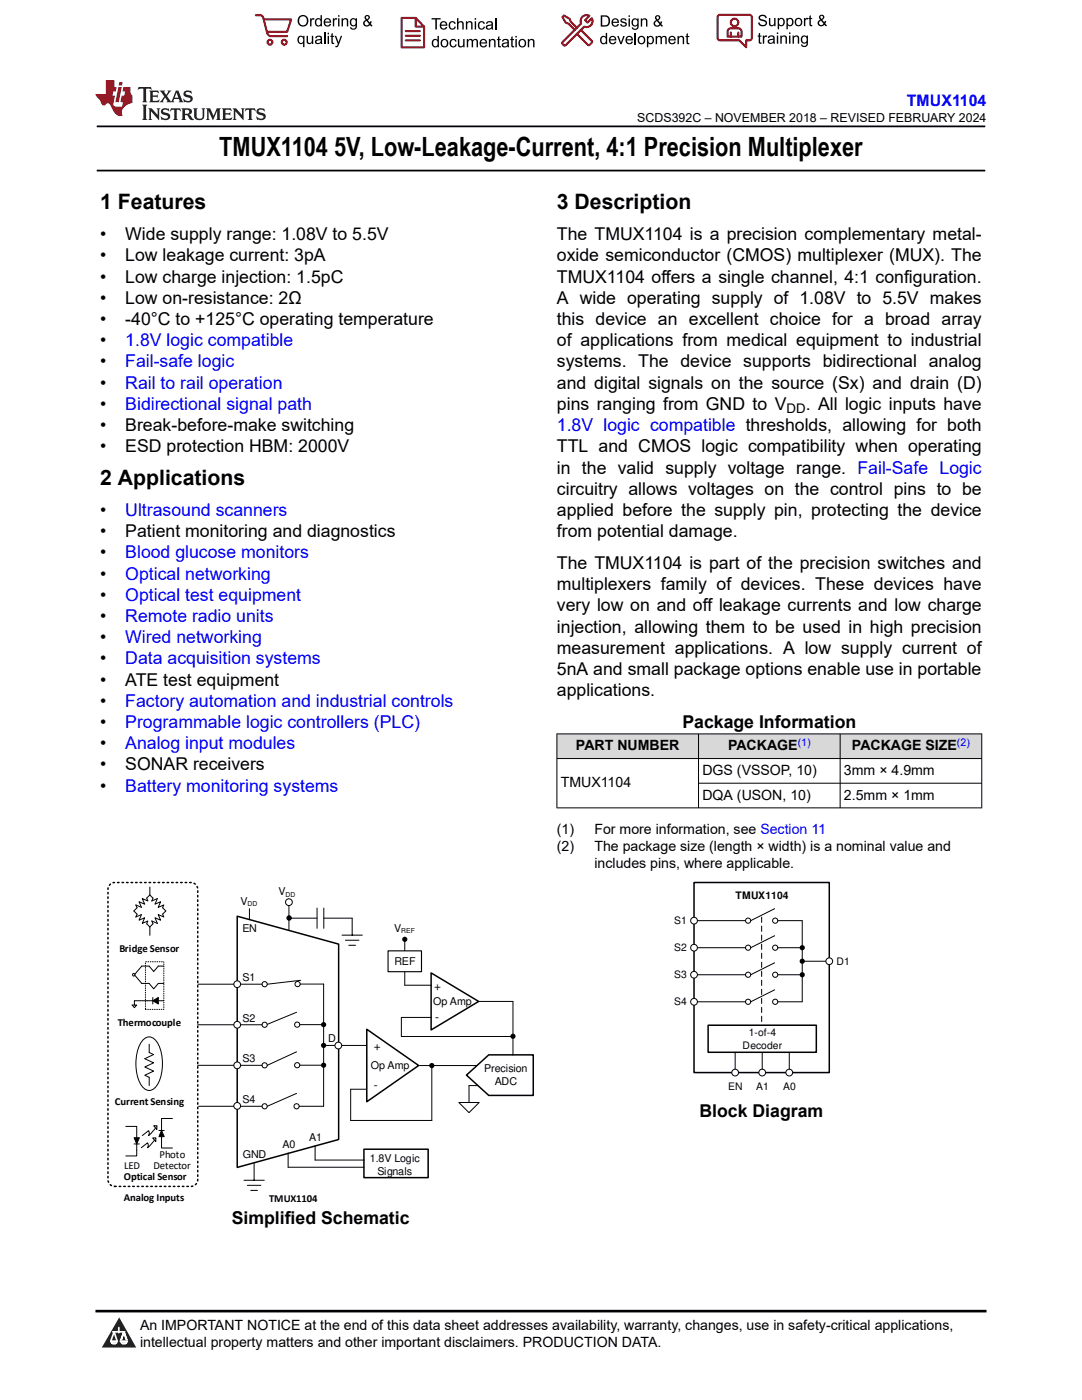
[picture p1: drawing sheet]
<svg xmlns="http://www.w3.org/2000/svg" width="216mm" height="279mm" viewBox="0 0 216 279" stroke-linecap="round" stroke-linejoin="round" font-family="sans-serif">
<defs><g id="words">
<g font-size="5.3">
<text x="43.8" y="31.2">TMUX1104</text>
<text x="66.7" y="31.2">5V, Low-Leakage-Current, 4:1 Precision Multiplexer</text>
</g>
<g font-size="4.2">
<text x="20" y="41.8">1 Features</text>
<text x="111.1" y="41.8">3 Description</text>
<text x="20" y="96.8">2 Applications</text>
</g>
<g font-size="3.5">
<text x="20" y="47.9">•</text>
<text x="25" y="47.9">Wide supply range: 1.08V to 5.5V</text>
<text x="111.1" y="47.9">The TMUX1104 is a precision complementary metal-</text>
<text x="20" y="52.2">•</text>
<text x="25" y="52.2">Low leakage current: 3pA</text>
<text x="111.1" y="52.2">oxide semiconductor (CMOS) multiplexer (MUX). The</text>
<text x="20" y="56.4">•</text>
<text x="25" y="56.4">Low charge injection: 1.5pC</text>
<text x="111.1" y="56.4">TMUX1104 offers a single channel, 4:1 configuration.</text>
<text x="20" y="60.6">•</text>
<text x="20" y="64.9">•</text>
<text x="25" y="60.6">Low on-resistance: 2Ω</text>
<text x="25" y="64.9">-40°C to +125°C operating temperature</text>
<text x="111.1" y="64.9">this device an excellent choice for a broad array</text>
<text x="111.1" y="60.6">A wide operating supply of 1.08V to 5.5V makes</text>
<text x="20" y="69.1">•</text>
<text x="111.1" y="69.1">of applications from medical equipment to industrial</text>
<text x="20" y="73.3">•</text>
<text x="20" y="77.6">•</text>
<text x="111.1" y="73.3">systems. The device supports bidirectional analog</text>
<text x="111.1" y="77.6">and digital signals on the source (Sx) and drain (D)</text>
<text x="20" y="81.8">•</text>
<text x="111.1" y="81.8">pins ranging from GND to V</text>
<text x="160.8" y="81.8">. All logic inputs have</text>
<text x="20" y="86">•</text>
<text x="25" y="86">Break-before-make switching</text>
<text x="20" y="90.3">•</text>
<text x="25" y="90.3">ESD protection HBM: 2000V</text>
<text x="111.1" y="90.3">TTL and CMOS logic compatibility when operating</text>
<text x="111.1" y="94.5">in the valid supply voltage range. Fail-Safe Logic</text>
<text x="111.1" y="98.7">circuitry allows voltages on the control pins to be</text>
<text x="20" y="103">•</text>
<text x="20" y="107.2">•</text>
<text x="25" y="107.2">Patient monitoring and diagnostics</text>
<text x="111.1" y="107.2">from potential damage.</text>
<text x="111.1" y="103">applied before the supply pin, protecting the device</text>
<text x="20" y="111.4">•</text>
<text x="111.1" y="113.6">The TMUX1104 is part of the precision switches and</text>
<text x="20" y="115.7">•</text>
<text x="20" y="119.9">•</text>
<text x="111.1" y="117.8">multiplexers family of devices. These devices have</text>
<text x="20" y="124.1">•</text>
<text x="111.1" y="122">very low on and off leakage currents and low charge</text>
<text x="20" y="128.4">•</text>
<text x="111.1" y="126.3">injection, allowing them to be used in high precision</text>
<text x="111.1" y="130.5">measurement applications. A low supply current of</text>
<text x="20" y="132.6">•</text>
<text x="20" y="136.8">•</text>
<text x="25" y="136.8">ATE test equipment</text>
<text x="111.1" y="134.7">5nA and small package options enable use in portable</text>
<text x="20" y="141.1">•</text>
<text x="111.1" y="139">applications.</text>
<text x="20" y="145.3">•</text>
<text x="20" y="149.5">•</text>
<text x="136.2" y="145.3">Package Information</text>
<text x="20" y="153.8">•</text>
<text x="25" y="153.8">SONAR receivers</text>
<text x="20" y="158">•</text>
<text x="139.6" y="223">Block Diagram</text>
<text x="46.2" y="244.3">Simplified Schematic</text>
</g>
<g font-size="3.5" fill="#00f">
<text x="25" y="69.1">1.8V logic compatible</text>
<text x="25" y="73.3">Fail-safe logic</text>
<text x="25" y="77.6">Rail to rail operation</text>
<text x="25" y="81.8">Bidirectional signal path</text>
<text x="111.1" y="86">1.8V logic compatible thresholds, allowing for both</text>
<text x="25" y="103">Ultrasound scanners</text>
<text x="25" y="111.4">Blood glucose monitors</text>
<text x="25" y="115.7">Optical networking</text>
<text x="25" y="119.9">Optical test equipment</text>
<text x="25" y="124.1">Remote radio units</text>
<text x="25" y="128.4">Wired networking</text>
<text x="25" y="132.6">Data acquisition systems</text>
<text x="25" y="141.1">Factory automation and industrial controls</text>
<text x="25" y="145.3">Programmable logic controllers (PLC)</text>
<text x="25" y="149.5">Analog input modules</text>
<text x="25" y="158">Battery monitoring systems</text>
</g>
<text font-size="3.2" fill="#00f" x="181" y="21.1">TMUX1104</text>
<g font-size="2.8">
<text x="114.9" y="149.7">PART NUMBER</text>
<text x="145.3" y="149.7">PACKAGE</text>
<text x="170" y="149.7">PACKAGE SIZE</text>
<text x="140.2" y="154.7">DGS (VSSOP, 10)</text>
<text x="168.4" y="154.7">3mm × 4.9mm</text>
<text x="111.9" y="157.1">TMUX1104</text>
<text x="140.2" y="159.6">DQA (USON, 10)</text>
<text x="168.4" y="159.6">2.5mm × 1mm</text>
<text x="111.1" y="166.4">(1)</text>
<text x="118.6" y="166.4">For more information, see Section 11</text>
<text x="111.1" y="169.8">(2)</text>
<text x="118.6" y="169.8">The package size (length × width) is a nominal value and</text>
<text x="118.6" y="173.2">includes pins, where applicable.</text>
<text x="27.9" y="265.5">An IMPORTANT NOTICE at the end of this data sheet addresses availability, warranty, changes, use in safety-critical applications,</text>
<text x="27.9" y="268.9">intellectual property matters and other important disclaimers. PRODUCTION DATA.</text>
</g>
<text font-size="2.6" x="156.9" y="82.5">DD</text>
<text font-size="2.5" x="127.2" y="24.3">SCDS392C – NOVEMBER 2018 – REVISED FEBRUARY 2024</text>
<g font-size="2.4">
<text x="86.6" y="197.6">+</text>
<text x="86.8" y="203.7">-</text>
<text x="74.6" y="209.5">+</text>
<text x="74.6" y="217.4">-</text>
</g>
<g font-size="2.1" fill="#00f">
<text x="159.2" y="148.8">(1)</text>
<text x="191" y="148.8">(2)</text>
</g>
<g font-size="2.1">
<text x="55.6" y="178.7">V</text>
<text x="146.8" y="179.3">TMUX1104</text>
<text x="48" y="180.6">V</text>
<text x="134.5" y="184.4">S1</text>
<text x="23.8" y="190">Bridge Sensor</text>
<text x="48.4" y="186.1">EN</text>
<text x="78.7" y="186">V</text>
<text x="134.5" y="189.8">S2</text>
<text x="48.4" y="195.8">S1</text>
<text x="78.7" y="192.5">REF</text>
<text x="134.5" y="195.2">S3</text>
<text x="166.9" y="192.5">D1</text>
<text x="48.4" y="203.9">S2</text>
<text x="86.4" y="200.5">Op Amp</text>
<text x="134.5" y="200.6">S4</text>
<text x="23.5" y="204.8">Thermocouple</text>
<text x="65.5" y="208">D</text>
<text x="148.2" y="209.3">Decoder</text>
<text x="149.4" y="206.8">1-of-4</text>
<text x="48.4" y="212">S3</text>
<text x="74" y="213.3">Op Amp</text>
<text x="96.6" y="214">Precision</text>
<text x="22.9" y="220.6">Current Sensing</text>
<text x="48.4" y="220.1">S4</text>
<text x="98.7" y="216.5">ADC</text>
<text x="145.3" y="217.5">EN</text>
<text x="150.9" y="217.5">A1</text>
<text x="156.3" y="217.5">A0</text>
<text x="61.7" y="227.8">A1</text>
<text x="24.7" y="233.2">LED</text>
<text x="30.6" y="233.3">Detector</text>
<text x="31.8" y="231.2">Photo</text>
<text x="48.4" y="231">GND</text>
<text x="56.4" y="229.2">A0</text>
<text x="73.8" y="231.9">1.8V Logic</text>
<text x="24.7" y="235.6">Optical Sensor</text>
<text x="24.7" y="239.7">Analog Inputs</text>
<text x="53.7" y="239.9">TMUX1104</text>
<text x="75.3" y="234.4">Signals</text>
</g>
<g font-size="1.4">
<text x="57" y="178.9">DD</text>
<text x="49.4" y="180.9">DD</text>
</g>
<text font-size="1.3" x="80.1" y="186.3">REF</text>
</g></defs>
<path d="M19.3 25.2h177.3M19.3 34h177.3" fill="none" stroke="#000" stroke-width=".35"/>
<g fill="#d8d8d8">
<path d="M111.1 146.5h84.8v4.9h-84.8z" fill-rule="evenodd"/>
<path d="M111.2 146.5h28.1v4.8h-28.1z" fill-rule="evenodd"/>
<path d="M139.4 146.5h28.2v4.8h-28.2z" fill-rule="evenodd"/>
<path d="M167.7 146.5h28.1v4.8h-28.1z" fill-rule="evenodd"/>
</g>
<g fill="none" stroke="#000" stroke-width=".2">
<path d="M111.1 146.5h84.9M111.1 151.4h84.9M111.1 146.4v14.9M139.4 146.4v14.9M139.4 156.3h56.6M167.6 146.4v14.9M195.9 146.4v14.9M111.1 161.2h84.9M39.5 196.4h12.8M64.6 196.4v24.4M39.4 204.5h12.9M39.4 212.6h12.9"/>
<path d="M64.6 208.6h8.6M39.6 220.8h12.7"/>
<circle cx="52.8" cy="196.4" r=".52"/>
<circle cx="52.8" cy="204.5" r=".52"/>
<circle cx="52.8" cy="212.6" r=".52"/>
<circle cx="52.8" cy="220.8" r=".52"/>
</g>
<path d="M47.3 182.8l20.3 5.6v39l-20.3 5.6z" fill="none" stroke="#000" stroke-width=".3"/>
<circle cx="64.6" cy="208.6" r=".52" fill="#000"/>
<circle cx="47.3" cy="204.5" r=".67" fill="#fff"/>
<circle cx="47.3" cy="204.5" r=".67" fill="none" stroke="#000" stroke-width=".2"/>
<circle cx="47.3" cy="212.6" r=".67" fill="#fff"/>
<circle cx="47.3" cy="212.6" r=".67" fill="none" stroke="#000" stroke-width=".2"/>
<circle cx="67.5" cy="208.7" r=".67" fill="#fff"/>
<g fill="none" stroke="#000" stroke-width=".2">
<path d="M49.8 181.3v2.1"/>
<circle cx="67.5" cy="208.7" r=".67"/>
</g>
<circle cx="47.3" cy="196.4" r=".67" fill="#fff"/>
<circle cx="47.3" cy="196.4" r=".67" fill="none" stroke="#000" stroke-width=".2"/>
<circle cx="47.3" cy="220.7" r=".67" fill="#fff"/>
<g fill="none" stroke="#000" stroke-width=".2">
<path d="M48.7 235.5h4M49.4 236.6h2.7M50 237.6h1.4M50.7 232.2v3.3M57.5 230.1v2.8h15.1M62.9 228.7v2.8h9.8"/>
<circle cx="47.3" cy="220.7" r=".67"/>
</g>
<circle cx="57.7" cy="180" r=".68" fill="#fff"/>
<g fill="none" stroke="#000" stroke-width=".2">
<path d="M29.9 177v1.7M29.9 178.6l-.6 .6 .2 .6-1.1-.5 .5 1.1-1.2-.4 .5 1.1-1.1-.5 .2 .6-.6 .6M30.5 199.7l1.1-.6v1.3zM30.5 199.7h-3.7v.9h-.4l.4 .5 .5-.5h-.5M30.5 199.1v1.3M31.6 199.7h1.1M32.7 192.8h-1.1l-.9 1.1-.9-1.1h-1.5l-1.5 1.7 1.5 1.8h1.5l.9 1 .9-1h1.1M57.7 180.7v4.9M57.7 183.2h5.6M59.9 196.4h4.7M60 195.6l-6.7 .8M63.3 181.2v4.1"/>
<path d="M64.6 181.2v4.1M64.6 183.2h5.7M68.2 186.6h4.1M68.9 187.6h2.7M69.6 188.7h1.3M70.3 183.3v3.3M59.2 202l-5.8 2.4M59.2 209.9l-5.9 2.7M59.2 218.2l-5.9 2.6M59.8 204.5h4.8M59.8 212.6h4.8M59.7 220.8h4.9"/>
<circle cx="57.7" cy="180" r=".68"/>
<circle cx="57.7" cy="183.2" r=".44"/>
<circle cx="59.4" cy="196.4" r=".52"/>
<circle cx="59.3" cy="212.6" r=".52"/>
<circle cx="59.3" cy="204.5" r=".52"/>
<circle cx="59.2" cy="220.8" r=".52"/>
</g>
<g fill="#000">
<path d="M30.5 199.7l1.1-.6v1.3z"/>
<circle cx="57.7" cy="183.2" r=".44"/>
<circle cx="64.6" cy="204.5" r=".52"/>
<circle cx="64.6" cy="212.6" r=".52"/>
</g>
<path d="M72.6 229.4h12.8v5.6h-12.8z" fill="none" stroke="#000" stroke-width=".3"/>
<path d="M29 191.9h3.7v9.5h-3.7z" fill="none" stroke="#000" stroke-width=".2" stroke-dasharray=".1 .3"/>
<path d="M26.5 194.3h.3v.4h-.3z" fill-rule="evenodd" fill="#fff"/>
<path d="M26.5 194.3h.3v.4h-.3zM29.8 208.4v1.6l.8 .5-1.7 .8 1.7 .8-1.7 .8 1.7 .9-1.7 .8 .9 .4v1.7M25.1 224.8h2.2v2.3M26.8 227.1h1l-.5 1.2zM26.8 228.3h1M27.3 228.3v2.4h-2.2M31.1 227.1l-.6 .9-1.1 1.1 .2-.5-.2-.5-1.2 1M31.7 225.6h1.1M32.2 225.6l.6 1.2h-1.1zM32.2 226.8v2.3h2.2M34.4 223.2h-2.2v2.4" fill="none" stroke="#000" stroke-width=".2"/>
<path d="M26.8 227.1h1l-.5 1.2zM32.2 225.6l.6 1.2h-1.1z" fill="#000"/>
<path d="M30.5 227.1h.6v.7z" fill="#fff"/>
<path d="M30.5 227.1h.6v.7zM31.3 224.7l-.9 1.2-.8 .7 .2-.5-.2-.5-1.2 1" fill="none" stroke="#000" stroke-width=".2"/>
<path d="M30.7 224.7h.6v.7z" fill="#fff"/>
<path d="M29.9 178.6l.6 .6-.2 .6 1.1-.5-.5 1.1 1.1-.4-.4 1.1 1.1-.5-.3 .6 .7 .6-.7 .6 .3 .6-1.1-.5 .4 1.1-1.1-.4 .5 1.1-1.1-.5 .2 .6-.6 .6v1.7M26.7 181.8l.6 .6-.2 .6 1.1-.5-.5 1.1 1.2-.4-.5 1.1 1.1-.5-.2 .6 .6 .6M28.7 207.4a1.58 1.58 0 0 1 2.5 .4 9 9 0 0 1 0 8.9 1.66 1.66 0 0 1-1.4 .9 1.66 1.66 0 0 1-1.5-.9 9 9 0 0 1 0-8.9zM83.7 212.7h11.7M86.2 212.7v10.9h-16.2v-6.2h3.2M30.7 224.7h.6v.7z" fill="none" stroke="#000" stroke-width=".2"/>
<path d="M21.8 176.7l.7-.5 .4-.1h15.2a1.35 1.35 0 0 1 1.4 1.4v57.9a1.35 1.35 0 0 1-1.4 1.4h-15.2a1.35 1.35 0 0 1-1.4-1.4v-57.9z" fill="none" stroke="#000" stroke-width=".3" stroke-dasharray=".3 .6"/>
<circle cx="86.2" cy="212.7" r=".52" fill="#000"/>
<path d="M73.2 205.4l10.3 7.2-10.3 7.3z" fill="#fff"/>
<path d="M73.2 205.4l10.3 7.2-10.3 7.3z" fill="none" stroke="#000" stroke-width=".3"/>
<path d="M93.1 214.6l4.4-4.1h8.9v8.1h-8.9z" fill-rule="evenodd" fill="#fff"/>
<path d="M93.1 214.6l4.4-4.1h8.9v8.1h-8.9z" fill="none" stroke="#000" stroke-width=".3"/>
<path d="M95.3 216.7h-1.7v3.3M91.6 220h4l-2 2.1z" fill="none" stroke="#000" stroke-width=".2"/>
<path d="M86 194.2l9.5 5.7-9.5 5.6z" fill="#fff"/>
<path d="M86 194.2l9.5 5.7-9.5 5.6z" fill="none" stroke="#000" stroke-width=".3"/>
<path d="M80.8 187.5v9.1" fill="none" stroke="#000" stroke-width=".2"/>
<circle cx="80.8" cy="187.5" r=".52" fill="#000"/>
<path d="M77.4 189.8h6.7v4.1h-6.7z" fill-rule="evenodd" fill="#fff"/>
<path d="M77.4 189.8h6.7v4.1h-6.7z" fill="none" stroke="#000" stroke-width=".22"/>
<g fill="none" stroke="#000" stroke-width=".2">
<path d="M80.8 196.6h5.3M95.6 199.9h6.8M102.4 199.9v10.7M138.5 189.1h10.3M138.5 194.5h10.3M138.5 199.9h10.3M138.5 183.7h10.3M160.1 191.8h5.5M86 203.1h-5.9v3.8h22.3M152.1 210v4.1M157.5 210v4.1"/>
<circle cx="149.3" cy="183.7" r=".52"/>
<circle cx="149.3" cy="194.5" r=".52"/>
<circle cx="149.3" cy="199.9" r=".52"/>
<circle cx="149.3" cy="189.1" r=".52"/>
</g>
<circle cx="102.4" cy="206.8" r=".52" fill="#000"/>
<path d="M152 183v21" fill="none" stroke="#000" stroke-width=".2" stroke-dasharray="1 .7"/>
<path d="M138.5 176.1h27v38h-27z" fill="none" stroke="#000" stroke-width=".3"/>
<circle cx="138.5" cy="183.7" r=".67" fill="#fff"/>
<circle cx="138.5" cy="183.7" r=".67" fill="none" stroke="#000" stroke-width=".2"/>
<circle cx="165.5" cy="191.8" r=".67" fill="#fff"/>
<g fill="none" stroke="#000" stroke-width=".2">
<path d="M154.6 181.4l-4.8 2.3"/>
<circle cx="165.5" cy="191.8" r=".67"/>
</g>
<circle cx="138.5" cy="189.1" r=".67" fill="#fff"/>
<circle cx="138.5" cy="189.1" r=".67" fill="none" stroke="#000" stroke-width=".2"/>
<circle cx="138.5" cy="194.5" r=".67" fill="#fff"/>
<circle cx="138.5" cy="194.5" r=".67" fill="none" stroke="#000" stroke-width=".2"/>
<circle cx="138.5" cy="199.9" r=".67" fill="#fff"/>
<circle cx="138.5" cy="199.9" r=".67" fill="none" stroke="#000" stroke-width=".2"/>
<path d="M141.3 204.6h21.6v5.4h-21.6z" fill-rule="evenodd" fill="#fff"/>
<path d="M141.3 204.6h21.6v5.4h-21.6z" fill="none" stroke="#000" stroke-width=".3"/>
<path d="M146.7 210v4.1" fill="none" stroke="#000" stroke-width=".2"/>
<circle cx="146.7" cy="214.1" r=".67" fill="#fff"/>
<circle cx="146.7" cy="214.1" r=".67" fill="none" stroke="#000" stroke-width=".2"/>
<circle cx="152.1" cy="214.1" r=".67" fill="#fff"/>
<circle cx="152.1" cy="214.1" r=".67" fill="none" stroke="#000" stroke-width=".2"/>
<circle cx="157.5" cy="214.1" r=".67" fill="#fff"/>
<g fill="none" stroke="#000" stroke-width=".2">
<path d="M154.6 186.7l-4.8 2.4M154.6 192.1l-4.8 2.4M154.6 197.5l-4.8 2.4M155.2 183.7h4.9v16.2h-4.9M155.2 189.1h5.2M155.2 194.5h5.2M160.1 191.8h.3"/>
<circle cx="154.7" cy="189.1" r=".52"/>
<circle cx="154.7" cy="199.9" r=".52"/>
<circle cx="154.7" cy="194.5" r=".52"/>
<circle cx="154.7" cy="183.7" r=".52"/>
<circle cx="157.5" cy="214.1" r=".67"/>
</g>
<g fill="#000">
<circle cx="160.1" cy="189.1" r=".52"/>
<circle cx="160.1" cy="191.8" r=".52"/>
<circle cx="160.1" cy="194.5" r=".52"/>
</g>
<path d="M0 0h215.9v23.8h-215.9z" fill-rule="evenodd" fill="#fff"/>
<path d="M27.7 17.4l-.2 .6 .5-.3h.6v.1v2.2l-.2 .4h1l-.2-.4v-2.2v-.1h.5l.5 .3-.1-.6zM29.8 18.1l.2 .4v1.5l-.2 .4h1.9l.1-.6a1.08 1.08 0 0 1-1.3 .2v-.7h.6l.4 .2v-.6l-.4 .2h-.6v-.6l.2-.1a1 1 0 0 1 1 .2l-.1-.5zM31.8 18.1l1 1.1-1 1.2h.9l-.2-.2 .4-.7 .5 .7-.2 .2h1.6l-.2-.2 .1-.4h1l.1 .4-.1 .2h.9l-.2-.3-.8-2h-.5l-1 2.2-.8-1.1 .9-1.1h-.8l.2 .2-.5 .7-.3-.7 .1-.2zM35.2 18.5l.4 1h-.8zM36.8 18.2a.65 .65 0 0 0-.2 .7 .65 .65 0 0 0 .6 .5l.7 .2 .1 .2a.79 .79 0 0 1-.7 .4 .79 .79 0 0 1-.7-.5l.1 .7 .2-.1a.93 .93 0 0 0 1.1 .1 .93 .93 0 0 0 .4-1 1.46 1.46 0 0 0-1.2-.6l-.1-.3a1.09 1.09 0 0 1 1.2 .2l-.2-.6-.1 .1-.6-.2zM28.4 20.9l.2 .4v2.3l-.2 .3h1l-.2-.3v-2.3l.2-.4zM29.6 21.6l.2 .4v1.6l-.2 .3h.8l-.3-.3v-1.4l1.7 1.8v-2l.2-.4h-.8l.2 .2 .1 1.1-1.2-1.3zM32.3 21.8a.65 .65 0 0 0-.2 .7 .65 .65 0 0 0 .7 .4l.6 .2 .1 .2a.79 .79 0 0 1-.7 .4 .79 .79 0 0 1-.7-.5l.1 .7 .2-.1a.93 .93 0 0 0 1.1 .1 .93 .93 0 0 0 .4-.9 1.46 1.46 0 0 0-1.2-.6l-.1-.4a1.09 1.09 0 0 1 1.2 .2l-.2-.6-.1 .1-.6-.1zM34.1 21.6l-.1 .7a.63 .63 0 0 1 .7-.4l.1 1.7-.3 .3h1l-.2-.3v-1.7a.66 .66 0 0 1 .8 .4l-.1-.7zM36.2 21.6l.2 .4v1.6l-.2 .3h.9l-.2-.2v-.7h.5l.1 .2a.79 .79 0 0 0 1.2 .6l-1-.9a.61 .61 0 0 0 .6-.6 .61 .61 0 0 0-.5-.6zM36.9 21.9h.2a.47 .47 0 0 1 .5 .1 .47 .47 0 0 1 .1 .5l-.2 .2h-.6zM38.5 21.6l.2 .2a2.27 2.27 0 0 0 .4 2 1.04 1.04 0 0 0 1.7-.7v-1.3l.2-.2h-.8l.2 .4v1.1a.6 .6 0 0 1-.6 .6 .6 .6 0 0 1-.6-.6v-1.1l.3-.4zM41.1 21.6l.2 .4v1.6l-.2 .3h.7l-.2-.3v-1.5l.9 1.9 .8-1.9v1.5l-.2 .3h1l-.3-.3v-1.6l.3-.4h-.8l-.7 1.5-.7-1.5zM44.3 21.6l.2 .4v1.6l-.2 .3h1.9l.1-.5a1.09 1.09 0 0 1-1.3 .1v-.6h.6l.4 .1v-.6l-.4 .2h-.6v-.6l.2-.1a1.01 1.01 0 0 1 1 .3l-.1-.6zM46.4 21.6l.3 .4v1.6l-.3 .3h.8l-.2-.3v-1.4l1.6 1.8v-2l.2-.4h-.7l.2 .2v1.1l-1.2-1.3zM49 21.6l-.1 .7a.63 .63 0 0 1 .8-.4v1.7l-.3 .3h1l-.2-.3v-1.7a.66 .66 0 0 1 .8 .4l-.1-.7zM51.4 21.8a.65 .65 0 0 0-.2 .7 .65 .65 0 0 0 .6 .4l.6 .2 .2 .2a.79 .79 0 0 1-.8 .4 .79 .79 0 0 1-.6-.5l.1 .7 .2-.1a.93 .93 0 0 0 1 .1 .93 .93 0 0 0 .5-.9 1.46 1.46 0 0 0-1.3-.6l-.1-.4a1.09 1.09 0 0 1 1.3 .2l-.2-.6-.2 .1-.5-.1z" fill="#231f20"/>
<path d="M21.1 16v2.8h-2.1l.1 .3 .9 1a.95 .95 0 0 0 .9 .9 .59 .59 0 0 1 .6-.4 .59 .59 0 0 1 .5 .4l.4 .8a1.59 1.59 0 0 0 2.1 1.3 1.61 1.61 0 0 1 1-2.2l1-.4-.1-1.5a1.59 1.59 0 0 1-.4-1.6h-1.4l-.2 .9h.5l-.1 .8h-.5l-.2 1v.2l.4 .1-.2 .9h-.6a.73 .73 0 0 1-1.1-.7l.3-1.5h-.5l.2-.8h.5l.2-.9h-.5v-1.4zM23.6 17.4l-.6 3h.7l.6-3zM23.8 16.4l-.1 .7h.7l.1-.7z" fill="#ed1c24"/>
<g fill="#000">
<path d="M59.4 4.2a1.12 1.12 0 0 1 2.2 0 1.12 1.12 0 0 1-2.2 0zM59.9 3.5a.89 .89 0 0 0-.1 1.1 .89 .89 0 0 0 1.1 .4 .88 .88 0 0 0 .3-1.3 .88 .88 0 0 0-1.3-.2z" fill-rule="evenodd"/>
<path d="M59.5 7.3l.5-.2 .5 .3v-.3h.3v2.3h-.3v-.8a.74 .74 0 0 1-1 0 .74 .74 0 0 1-.1-1zM59.8 7.5a.57 .57 0 0 0-.2 .7 .57 .57 0 0 0 .8 .2 .57 .57 0 0 0 .1-.7 .57 .57 0 0 0-.7-.2z" fill-rule="evenodd"/>
<path d="M61.9 3.6h.2v.3l.2-.2 .3-.1 .2 .1-.1 .3a.36 .36 0 0 0-.5 0 .36 .36 0 0 0 0 .4v.9h-.3z" fill-rule="evenodd"/>
<path d="M61.2 7.1h.3v.9a.41 .41 0 0 0 .4 .6 .41 .41 0 0 0 .3-.6v-.9h.3v1.7h-.2v-.3a.58 .58 0 0 1-.7 .3 .58 .58 0 0 1-.4-.6z" fill-rule="evenodd"/>
<path d="M63 3.8l.5-.2 .5 .2v-.8h.2v2.3h-.2v-.2a.75 .75 0 0 1-1-.1 .75 .75 0 0 1-.1-1zM63.2 4a.57 .57 0 0 0-.1 .7 .57 .57 0 0 0 .8 .2 .57 .57 0 0 0 .1-.7 .57 .57 0 0 0-.8-.2z" fill-rule="evenodd"/>
<path d="M63 7.3a.74 .74 0 0 1 1-.1 .74 .74 0 0 1 .3 .9v.7h-.3v-.2a.57 .57 0 0 1-.8 .2 .57 .57 0 0 1-.2-.8l1-.3a.41 .41 0 0 0-.4-.4 .41 .41 0 0 0-.4 .4l-.3-.1zM63.2 8.2a.35 .35 0 0 0 .2 .5 .35 .35 0 0 0 .5-.3l.1-.4z" fill-rule="evenodd"/>
<path d="M65.4 6.5h.3v.3h-.3zM65.4 7.1h.3v1.7h-.3z" fill-rule="evenodd"/>
<path d="M64.8 3.8a.76 .76 0 0 1 .9-.1 .76 .76 0 0 1 .4 .8h-1.2a.47 .47 0 0 0 .3 .6 .47 .47 0 0 0 .6-.4l.3 .1a.82 .82 0 0 1-1.3 .3 .82 .82 0 0 1 0-1.3zM65 4l-.1 .3h.9l-.3-.4z" fill-rule="evenodd"/>
<path d="M66.4 3.6h.3v.3l.1-.2 .4-.1 .1 .1-.1 .3a.36 .36 0 0 0-.4 0 .36 .36 0 0 0-.1 .4v.9h-.3z" fill-rule="evenodd"/>
<path d="M66.1 6.7l.3-.1v.5h.3v.3h-.3v.9l.1 .2h.2v.3a.41 .41 0 0 1-.4-.1 .41 .41 0 0 1-.2-.4v-.9h-.2v-.3h.2z" fill-rule="evenodd"/>
<path d="M66.8 7.1h.3l.4 1.4 .5-1.4h.3l-.6 1.7a.57 .57 0 0 1-.8 .6v-.3a.37 .37 0 0 0 .5-.3z" fill-rule="evenodd"/>
<path d="M67.5 3h.2v.3h-.2zM67.5 3.6h.2v1.7h-.2z" fill-rule="evenodd"/>
<path d="M68.2 3.6h.2v.3a.58 .58 0 0 1 .7-.3 .58 .58 0 0 1 .4 .7v1h-.3v-1a.4 .4 0 0 0-.4-.5 .4 .4 0 0 0-.4 .6v.9h-.2z" fill-rule="evenodd"/>
<path d="M70 3.8l.5-.2 .5 .2v-.2h.2v1.5a.71 .71 0 0 1-.5 .8 .71 .71 0 0 1-.8-.5h.2a.46 .46 0 0 0 .6 .3 .46 .46 0 0 0 .3-.6 .78 .78 0 0 1-1.1-.2 .78 .78 0 0 1 .1-1.1zM70.2 4a.53 .53 0 0 0-.1 .8 .53 .53 0 0 0 .8 0 .54 .54 0 0 0 0-.7 .54 .54 0 0 0-.7-.1z" fill-rule="evenodd"/>
<path d="M72.9 3.1a.53 .53 0 0 1 .8 .1 .53 .53 0 0 1-.3 .8l.4 .5 .1-.3 .3 .1-.2 .5 .3 .3-.2 .2-.3-.3a.71 .71 0 0 1-1.2 .1 .71 .71 0 0 1 .4-1.1l-.3-.5zM73 3.5a.3 .3 0 0 0 .6 0 .3 .3 0 0 0-.6 0zM72.9 4.3a.45 .45 0 0 0 0 .7 .45 .45 0 0 0 .7-.2l-.5-.6z" fill-rule="evenodd"/>
<path d="M86.1 3.6h1.8v.3h-.7v2h-.3v-2h-.8z" fill-rule="evenodd"/>
<path d="M86.3 8l.5-.2 .5 .2v-.8h.3v2.2h-.3v-.2a.76 .76 0 0 1-1 0 .76 .76 0 0 1-.1-1zM86.6 8.1a.58 .58 0 0 0-.2 .8 .58 .58 0 0 0 .8 .2 .58 .58 0 0 0 .1-.8 .58 .58 0 0 0-.7-.2z" fill-rule="evenodd"/>
<path d="M88.2 7.9a.81 .81 0 0 1 1.1 .2 .81 .81 0 0 1-.2 1.1 .81 .81 0 0 1-1.1-.1l-.1-.8zM88.3 8.1a.57 .57 0 0 0 0 .9 .57 .57 0 0 0 .8 0 .57 .57 0 0 0 0-.8 .57 .57 0 0 0-.8-.1z" fill-rule="evenodd"/>
<path d="M88 4.4a.77 .77 0 0 1 .9-.1 .77 .77 0 0 1 .4 .8h-1.3a.48 .48 0 0 0 .4 .6 .48 .48 0 0 0 .6-.3h.3a.83 .83 0 0 1-1.3 .4 .83 .83 0 0 1 0-1.4zM88.2 4.6l-.2 .3h1l-.3-.4z" fill-rule="evenodd"/>
<path d="M89.7 4.4a.7 .7 0 0 1 1.2 .3l-.2 .1a.45 .45 0 0 0-.6-.3 .45 .45 0 0 0-.3 .6 .45 .45 0 0 0 .3 .6 .45 .45 0 0 0 .6-.4h.3a.76 .76 0 0 1-1.1 .6 .76 .76 0 0 1-.3-1.1z" fill-rule="evenodd"/>
<path d="M89.9 8a.7 .7 0 0 1 1.2 .3h-.3a.45 .45 0 0 0-.5-.3 .45 .45 0 0 0-.3 .6 .45 .45 0 0 0 .3 .6 .45 .45 0 0 0 .6-.4l.2 .1a.76 .76 0 0 1-1 .5 .76 .76 0 0 1-.4-1.1z" fill-rule="evenodd"/>
<path d="M91.2 3.6h.3v.8a.59 .59 0 0 1 .7-.2 .59 .59 0 0 1 .3 .7v1h-.2v-1a.4 .4 0 0 0-.5-.4 .4 .4 0 0 0-.3 .5v.9h-.3z" fill-rule="evenodd"/>
<path d="M91.4 7.8h.2v.9a.41 .41 0 0 0 .5 .5 .41 .41 0 0 0 .3-.5v-.9h.3v1.6h-.3v-.2a.58 .58 0 0 1-.7 .3 .58 .58 0 0 1-.3-.7z" fill-rule="evenodd"/>
<path d="M93 4.2h.2v.3a.59 .59 0 0 1 .7-.3 .59 .59 0 0 1 .4 .7v1h-.3v-1a.41 .41 0 0 0-.4-.5 .41 .41 0 0 0-.4 .6v.9h-.2z" fill-rule="evenodd"/>
<path d="M93.1 7.8h.3v.2a.56 .56 0 0 1 1 0 .54 .54 0 0 1 .6-.2 .54 .54 0 0 1 .4 .5v1.1h-.3v-1a.34 .34 0 0 0-.3-.4 .34 .34 0 0 0-.4 .3v1.1h-.3v-1a.38 .38 0 0 0-.5-.4 .38 .38 0 0 0-.2 .6v.8h-.3z" fill-rule="evenodd"/>
<path d="M94.7 3.6h.3v.3h-.3zM94.7 4.2h.3v1.7h-.3z" fill-rule="evenodd"/>
<path d="M95.5 4.4a.7 .7 0 0 1 1.3 .3l-.3 .1a.45 .45 0 0 0-.6-.3 .45 .45 0 0 0-.3 .6 .45 .45 0 0 0 .3 .6 .45 .45 0 0 0 .6-.4h.3a.76 .76 0 0 1-1.1 .6 .76 .76 0 0 1-.3-1.1z" fill-rule="evenodd"/>
<path d="M95.9 8a.77 .77 0 0 1 .9-.2 .77 .77 0 0 1 .4 .9h-1.2a.48 .48 0 0 0 .3 .5 .48 .48 0 0 0 .6-.3h.3a.83 .83 0 0 1-1.3 .4 .83 .83 0 0 1 0-1.3zM96.1 8.1l-.1 .4h.9l-.2-.5z" fill-rule="evenodd"/>
<path d="M97.5 7.8h.3v.2a.59 .59 0 0 1 .7-.2 .59 .59 0 0 1 .4 .6v1h-.3v-1a.41 .41 0 0 0-.5-.4 .41 .41 0 0 0-.3 .5v.9h-.3z" fill-rule="evenodd"/>
<path d="M97.1 4.4a.74 .74 0 0 1 1-.1 .74 .74 0 0 1 .3 .9v.7h-.3v-.2a.59 .59 0 0 1-.8 .2 .59 .59 0 0 1-.3-.8l1.1-.3a.42 .42 0 0 0-.4-.4 .42 .42 0 0 0-.5 .4l-.2-.1zM97.3 5.3a.36 .36 0 0 0 .2 .5 .36 .36 0 0 0 .5-.2l.1-.5z" fill-rule="evenodd"/>
<path d="M99.4 7.4l.2-.2v.6h.3v.2h-.3v1l.1 .2h.2l.1 .2a.41 .41 0 0 1-.5 0 .41 .41 0 0 1-.1-.4v-1h-.2v-.2h.2z" fill-rule="evenodd"/>
<path d="M100.3 8a.74 .74 0 0 1 .9-.2 .74 .74 0 0 1 .3 .9l.1 .7h-.3v-.2a.59 .59 0 0 1-.8 .3 .59 .59 0 0 1-.3-.8l1-.3a.42 .42 0 0 0-.3-.4 .42 .42 0 0 0-.5 .3h-.3zM100.5 8.8a.36 .36 0 0 0 .1 .5 .36 .36 0 0 0 .5-.2l.2-.5z" fill-rule="evenodd"/>
<path d="M102 7.4l.3-.2v.6h.3v.2h-.3v1l.1 .2h.2v.2a.41 .41 0 0 1-.5 0 .41 .41 0 0 1-.1-.4v-1h-.2v-.2h.2z" fill-rule="evenodd"/>
<path d="M102.8 7.2h.3v.3h-.3zM102.8 7.8h.3v1.6h-.3z" fill-rule="evenodd"/>
<path d="M103.7 7.9a.81 .81 0 0 1 1.1 .2 .81 .81 0 0 1-.1 1.1 .81 .81 0 0 1-1.2-.1v-.8zM103.9 8.1a.57 .57 0 0 0-.1 .9 .57 .57 0 0 0 .8 0 .57 .57 0 0 0 0-.8 .57 .57 0 0 0-.7-.1z" fill-rule="evenodd"/>
<path d="M105.3 7.8h.3v.2a.59 .59 0 0 1 .7-.2 .59 .59 0 0 1 .4 .6v1h-.3v-1a.41 .41 0 0 0-.5-.4 .41 .41 0 0 0-.3 .5v.9h-.3z" fill-rule="evenodd"/>
<path d="M119.9 3.1h.7a1.12 1.12 0 0 1 1.1 1.1 1.12 1.12 0 0 1-1 1.1h-.8zM120.2 3.3v1.7h.4a.86 .86 0 0 0 .8-.8 .86 .86 0 0 0-.8-.9z" fill-rule="evenodd"/>
<path d="M119.9 7.4l.5-.3 .5 .3v-.8h.2v2.2h-.2v-.2a.75 .75 0 0 1-1 0 .75 .75 0 0 1-.1-1zM120.1 7.5a.57 .57 0 0 0-.1 .8 .57 .57 0 0 0 .8 .2 .57 .57 0 0 0 .1-.8 .57 .57 0 0 0-.8-.2z" fill-rule="evenodd"/>
<path d="M121.7 7.4a.76 .76 0 0 1 .9-.2 .76 .76 0 0 1 .4 .9h-1.2a.47 .47 0 0 0 .3 .5 .47 .47 0 0 0 .6-.3h.3a.82 .82 0 0 1-1.3 .4 .82 .82 0 0 1 0-1.3zM121.9 7.5l-.1 .3h.9l-.3-.4z" fill-rule="evenodd"/>
<path d="M122.2 3.9a.76 .76 0 0 1 .9-.2 .76 .76 0 0 1 .4 .9h-1.2a.47 .47 0 0 0 .4 .5 .47 .47 0 0 0 .5-.3h.3a.82 .82 0 0 1-1.3 .4 .82 .82 0 0 1 0-1.3zM122.5 4l-.2 .3h.9l-.2-.4z" fill-rule="evenodd"/>
<path d="M123.9 3.8a.71 .71 0 0 1 1.1 .3h-.2a.32 .32 0 0 0-.4-.3 .32 .32 0 0 0-.3 .4h.1a.75 .75 0 0 1 .9 .8 .72 .72 0 0 1-.7 .3 .72 .72 0 0 1-.7-.5h.3a.36 .36 0 0 0 .4 .4 .36 .36 0 0 0 .3-.5 .8 .8 0 0 1-.9-.7z" fill-rule="evenodd"/>
<path d="M123.2 7.2h.3l.4 1.3 .5-1.3h.3l-.7 1.6h-.2z" fill-rule="evenodd"/>
<path d="M125.4 3.1h.3v.3h-.3zM125.4 3.7h.3v1.6h-.3z" fill-rule="evenodd"/>
<path d="M125 7.4a.76 .76 0 0 1 .9-.2 .76 .76 0 0 1 .4 .9h-1.2a.47 .47 0 0 0 .3 .5 .47 .47 0 0 0 .6-.3h.3a.82 .82 0 0 1-1.3 .4 .82 .82 0 0 1 0-1.3zM125.2 7.5l-.1 .3h.9l-.2-.4z" fill-rule="evenodd"/>
<path d="M126.2 3.9l.5-.3 .5 .3v-.2h.2v1.4a.71 .71 0 0 1-.5 .8 .71 .71 0 0 1-.8-.5l.2 .1a.46 .46 0 0 0 .6 .2 .46 .46 0 0 0 .3-.6 .78 .78 0 0 1-1.1-.1 .78 .78 0 0 1 .1-1.1zM126.4 4a.53 .53 0 0 0-.1 .8 .53 .53 0 0 0 .8 0 .54 .54 0 0 0 0-.7 .54 .54 0 0 0-.7-.1z" fill-rule="evenodd"/>
<path d="M127.5 7.3a.8 .8 0 0 1 1.1 .2 .8 .8 0 0 1-.1 1.1 .8 .8 0 0 1-1.2-.1v-.8zM127.7 7.5a.56 .56 0 0 0-.1 .9 .56 .56 0 0 0 .8-.1 .56 .56 0 0 0 0-.7 .56 .56 0 0 0-.7-.1z" fill-rule="evenodd"/>
<path d="M127.9 3.7h.2v.2a.58 .58 0 0 1 .7-.2 .58 .58 0 0 1 .4 .6v1h-.3v-1a.4 .4 0 0 0-.4-.4 .4 .4 0 0 0-.4 .5v.9h-.2z" fill-rule="evenodd"/>
<path d="M129.1 7.2h.2v.2a.72 .72 0 0 1 1-.1 .72 .72 0 0 1 .2 1 .64 .64 0 0 1-.5 .5 .64 .64 0 0 1-.6-.2v.8h-.3zM129.5 7.5a.56 .56 0 0 0-.2 .8 .56 .56 0 0 0 .8 .2 .56 .56 0 0 0 .1-.8 .56 .56 0 0 0-.7-.2z" fill-rule="evenodd"/>
<path d="M130.8 7.2h.3v.2a.55 .55 0 0 1 .9 0 .53 .53 0 0 1 .6-.3 .53 .53 0 0 1 .4 .6v1.1h-.2v-1a.34 .34 0 0 0-.3-.4 .34 .34 0 0 0-.4 .3v1.1h-.3v-1a.37 .37 0 0 0-.5-.4 .37 .37 0 0 0-.2 .6v.8h-.3z" fill-rule="evenodd"/>
<path d="M130.8 3.2a.53 .53 0 0 1 .9 .1 .53 .53 0 0 1-.4 .8l.4 .5 .2-.4 .2 .1-.2 .5 .4 .3-.2 .3-.3-.4a.71 .71 0 0 1-1.2 .1 .71 .71 0 0 1 .3-1.1l-.2-.5zM130.9 3.6a.3 .3 0 0 0 .6 0 .3 .3 0 0 0-.6 0zM130.9 4.3a.45 .45 0 0 0 0 .7 .45 .45 0 0 0 .7-.2l-.5-.6z" fill-rule="evenodd"/>
<path d="M133.6 7.4a.76 .76 0 0 1 .9-.2 .76 .76 0 0 1 .3 .9h-1.2a.47 .47 0 0 0 .4 .5 .47 .47 0 0 0 .6-.3h.2a.82 .82 0 0 1-1.2 .4 .82 .82 0 0 1 0-1.3zM133.8 7.5l-.2 .3h1l-.3-.4z" fill-rule="evenodd"/>
<path d="M135.2 7.2h.2v.2a.58 .58 0 0 1 .7-.2 .58 .58 0 0 1 .4 .6v1h-.3v-1a.4 .4 0 0 0-.4-.4 .4 .4 0 0 0-.3 .5v.9h-.3z" fill-rule="evenodd"/>
<path d="M137 6.8l.3-.2v.6h.2v.2h-.2v1v.2h.2l.1 .2a.41 .41 0 0 1-.5 0 .41 .41 0 0 1-.1-.5v-.9h-.2v-.2h.2z" fill-rule="evenodd"/>
<path d="M151.6 3.1a.88 .88 0 0 1 1.4 .5h-.3a.49 .49 0 0 0-.5-.5 .49 .49 0 0 0-.5 .6l.1 .1a1.06 1.06 0 0 1 1.2 1 .95 .95 0 0 1-.9 .4 .95 .95 0 0 1-.8-.7h.3a.58 .58 0 0 0 .6 .5 .58 .58 0 0 0 .5-.6l-.2-.1a.95 .95 0 0 1-1.1-.9z" fill-rule="evenodd"/>
<path d="M151.4 6.7l.3-.2v.6h.2v.2h-.2v1v.2h.2l.1 .2a.41 .41 0 0 1-.5 0 .41 .41 0 0 1-.1-.5v-.9h-.2v-.2h.2z" fill-rule="evenodd"/>
<path d="M152.2 7.1h.3v.2l.1-.2h.4h.1l-.1 .3a.36 .36 0 0 0-.4 0 .36 .36 0 0 0-.1 .5v.8h-.3z" fill-rule="evenodd"/>
<path d="M153.3 7.3a.74 .74 0 0 1 1-.2 .74 .74 0 0 1 .3 .9l.1 .7h-.3l-.1-.2a.57 .57 0 0 1-.8 .3 .57 .57 0 0 1-.1-.9l.9-.2a.41 .41 0 0 0-.4-.4 .41 .41 0 0 0-.4 .3h-.3zM153.5 8.1a.35 .35 0 0 0 .2 .5 .35 .35 0 0 0 .5-.2l.1-.5z" fill-rule="evenodd"/>
<path d="M153.4 3.6h.3v.9a.41 .41 0 0 0 .4 .5 .41 .41 0 0 0 .4-.5v-.9h.2v1.6h-.2v-.2a.58 .58 0 0 1-.7 .2 .58 .58 0 0 1-.4-.6z" fill-rule="evenodd"/>
<path d="M155 6.5h.3v.3h-.3zM155 7.1h.3v1.6h-.3z" fill-rule="evenodd"/>
<path d="M155.2 3.6h.2v.2a.72 .72 0 0 1 1-.1 .72 .72 0 0 1 .2 1 .64 .64 0 0 1-.5 .5 .64 .64 0 0 1-.6-.2v.8h-.3zM155.6 3.9a.56 .56 0 0 0-.2 .8 .56 .56 0 0 0 .8 .2 .56 .56 0 0 0 .1-.8 .56 .56 0 0 0-.7-.2z" fill-rule="evenodd"/>
<path d="M155.7 7.1h.3v.2a.58 .58 0 0 1 .7-.2 .58 .58 0 0 1 .3 .6v1h-.3v-1a.4 .4 0 0 0-.4-.4 .4 .4 0 0 0-.3 .5v.9h-.3z" fill-rule="evenodd"/>
<path d="M156.9 3.6h.3v.2a.72 .72 0 0 1 .9-.1 .72 .72 0 0 1 .2 1 .64 .64 0 0 1-.4 .5 .64 .64 0 0 1-.7-.2v.8h-.3zM157.3 3.9a.56 .56 0 0 0-.1 .8 .56 .56 0 0 0 .7 .2 .56 .56 0 0 0 .2-.8 .56 .56 0 0 0-.8-.2z" fill-rule="evenodd"/>
<path d="M157.4 6.5h.3v.3h-.3zM157.4 7.1h.3v1.6h-.3z" fill-rule="evenodd"/>
<path d="M158.1 7.1h.3v.2a.58 .58 0 0 1 .7-.2 .58 .58 0 0 1 .4 .6v1h-.3v-1a.4 .4 0 0 0-.5-.4 .4 .4 0 0 0-.3 .5v.9h-.3z" fill-rule="evenodd"/>
<path d="M158.8 3.7a.8 .8 0 0 1 1.1 .2 .8 .8 0 0 1-.1 1.1 .8 .8 0 0 1-1.1-.1l-.1-.8zM159 3.9a.56 .56 0 0 0-.1 .9 .56 .56 0 0 0 .9 0 .56 .56 0 0 0-.1-.8 .56 .56 0 0 0-.7-.1z" fill-rule="evenodd"/>
<path d="M160 7.3l.5-.2 .5 .2v-.2h.2v1.4a.71 .71 0 0 1-.5 .9 .71 .71 0 0 1-.9-.5h.3a.46 .46 0 0 0 .6 .2 .46 .46 0 0 0 .2-.6 .78 .78 0 0 1-1-.1 .78 .78 0 0 1 .1-1.1zM160.2 7.4a.53 .53 0 0 0-.1 .8 .53 .53 0 0 0 .8 0 .54 .54 0 0 0 0-.7 .54 .54 0 0 0-.7-.1z" fill-rule="evenodd"/>
<path d="M160.4 3.6h.3v.2l.1-.2h.4h.1l-.1 .3a.36 .36 0 0 0-.4 0 .36 .36 0 0 0-.1 .5v.8h-.3z" fill-rule="evenodd"/>
<path d="M161.5 3.2l.3-.2v.6h.3v.2h-.3v1v.2h.3v.2a.41 .41 0 0 1-.5 0 .41 .41 0 0 1-.1-.5v-.9h-.2v-.2h.2z" fill-rule="evenodd"/>
<path d="M163.6 3.1a.53 .53 0 0 1 .8 .1 .53 .53 0 0 1-.3 .8l.4 .5 .1-.3h.3l-.2 .5 .3 .3-.2 .3-.3-.3a.71 .71 0 0 1-1.2 .1 .71 .71 0 0 1 .4-1.2l-.3-.5zM163.7 3.5a.3 .3 0 0 0 .5 0 .3 .3 0 0 0-.5 0zM163.6 4.2a.45 .45 0 0 0 0 .8 .45 .45 0 0 0 .7-.3l-.5-.6z" fill-rule="evenodd"/>
</g>
<path d="M64.8 6.5v2.3M98.9 3.6v2.3M126.8 6.6v2.2" fill="none" stroke="#000" stroke-width=".28"/>
<g fill="none" stroke="#de0000" stroke-width=".42">
<path d="M51.1 3l1 .1a1.4 1.4 0 0 1 .6 1.2l.7 2.5a.95 .95 0 0 0 1.1 .4h2.8M52.7 3.9h5.4l-.8 2.4h-4M80.1 3.6h2.8v1.7h1.7v4.2h-4.5zM81 7.1h2.8M81 6.2h2.8M81 8.1h2.8M82.9 3.6l1.7 1.7M115.1 5.5l-1.3-1.2-.1-.5-1.2-.7-.3 .3 .7 1.1 .5 .2 1.3 1.3M115.9 6l2.2 2.2v.3l-.5 .5h-.3l-2.2-2.2zM115.9 6l.7-.7a1.19 1.19 0 0 0 1.3-.3 1.19 1.19 0 0 0 .2-1.4l-.9 .9-.4-.5 .8-.8a1.19 1.19 0 0 0-1.4 .1 1.19 1.19 0 0 0-.2 1.4l-3.8 3.7v.3l.3 .3h.3l2.3-2.2M143.2 3.2l.4-.2h6l.4 .2v4.4l-.2 .4-.9 .1v1.3l-1.4-1.3h-3.9l-.4-.3zM145.4 5.8l.4-.1h1.6a.61 .61 0 0 1 .6 .6v1h-2.8v-1z"/>
<path d="M145.8 6.5v.8M147.3 6.5v.8"/>
<circle cx="53.9" cy="8.4" r=".49"/>
<circle cx="56.7" cy="8.4" r=".49"/>
<circle cx="146.6" cy="4.5" r=".75"/>
</g>
<path d="M0 261.4h215.9v18h-215.9z" fill-rule="evenodd" fill="#fff"/>
<path d="M23.8 262.9l3.4 6h-6.9z" fill="#231f20"/>
<path d="M22.1 267.7h1.3l-.4 .5h-.3a.55 .55 0 0 1-.6-.5z" fill-rule="evenodd" fill="#fff"/>
<path d="M22.1 267.7h1.3l-.4 .5h-.3a.55 .55 0 0 1-.6-.5z" fill="none" stroke="#231f20" stroke-width=".34"/>
<path d="M22.1 267.7h1.3l-.4 .5h-.5zM22.6 265.8h.1M22.6 265.8h2.3zM23.7 265.9h.1M23.7 264.9v1zM24 267.7h.1" fill="none" stroke="#fff" stroke-width=".34"/>
<path d="M24.7 265.8l-.7 1.9z" fill="#fff"/>
<path d="M24.7 265.8l-.7 1.9z" fill="none" stroke="#fff" stroke-width=".34"/>
<path d="M24.7 265.8l.7 1.9z" fill="#fff"/>
<path d="M22.8 265.8l-.7 1.9zM22.8 265.8l.6 1.9zM24.7 265.8l.7 1.9zM25.3 267.7h.1" fill="none" stroke="#fff" stroke-width=".34"/>
<path d="M24.1 267.7h1.3a.65 .65 0 0 1-.6 .5 .65 .65 0 0 1-.7-.5z" fill-rule="evenodd" fill="#fff"/>
<path d="M24.1 267.7h1.3a.65 .65 0 0 1-.6 .5 .65 .65 0 0 1-.7-.5z" fill="none" stroke="#231f20" stroke-width=".34"/>
<path d="M24 267.7h.1M24.1 267.7h1.3l-.4 .5h-.5z" fill="none" stroke="#fff" stroke-width=".34"/>
<path d="M19 261.7h177.8" fill="none" stroke="#000" stroke-width=".53"/>
<use href="#words"/>
</svg>
